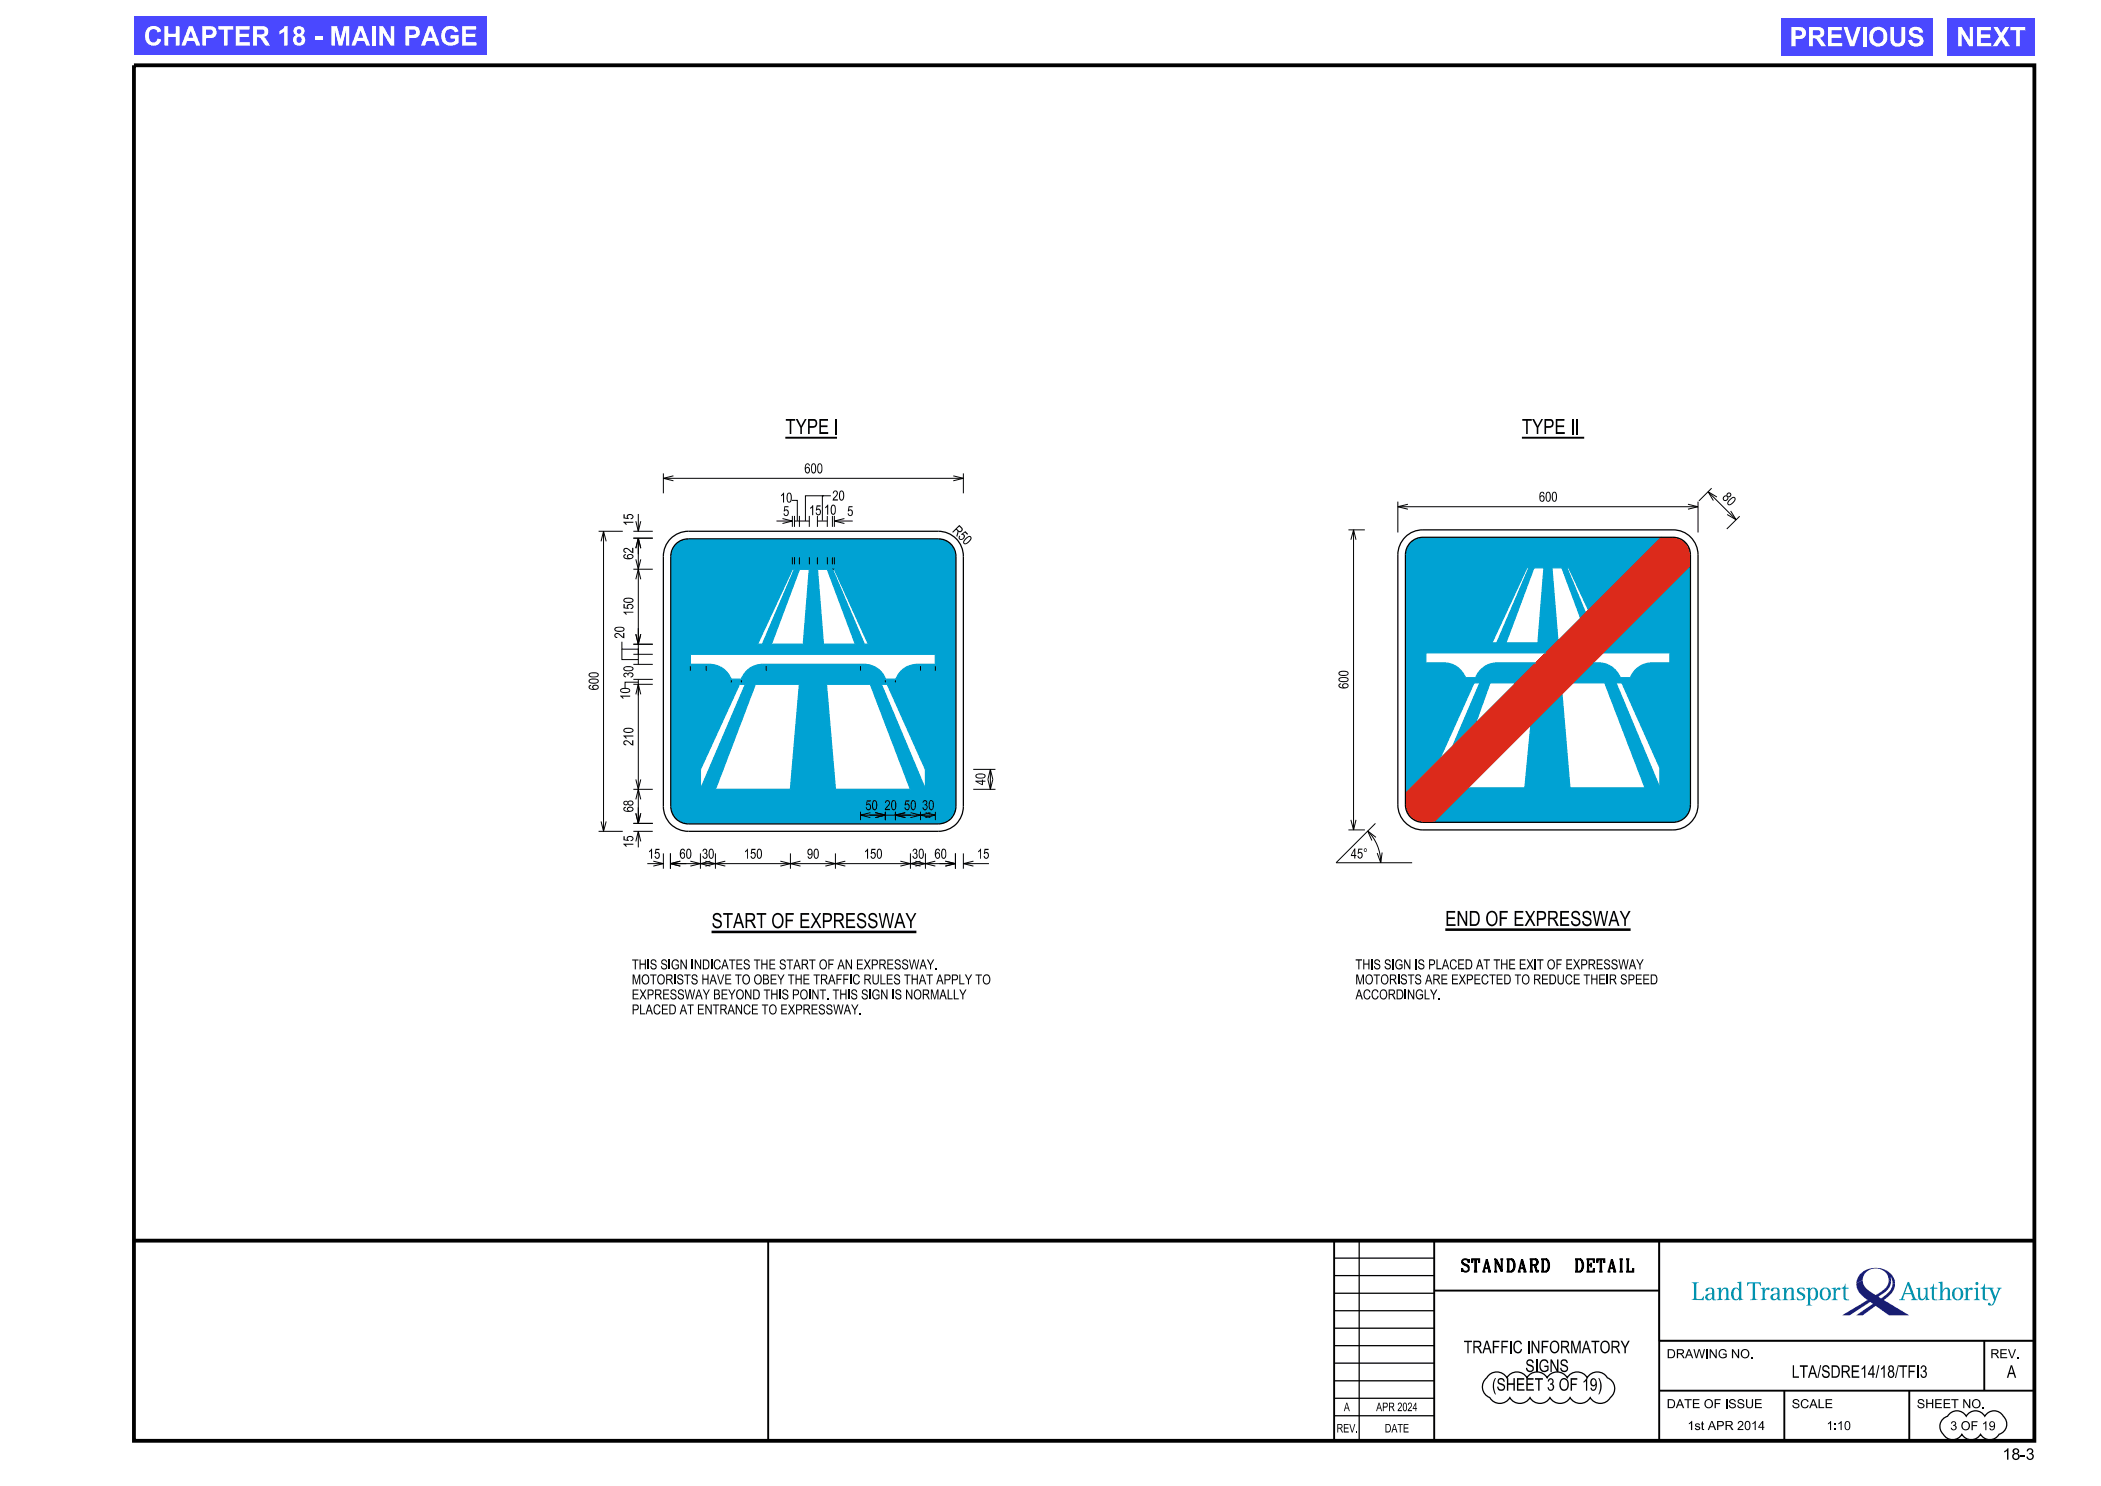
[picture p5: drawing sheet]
<svg xmlns="http://www.w3.org/2000/svg" width="420mm" height="297mm" viewBox="0 0 420 297" stroke-linecap="round" stroke-linejoin="round" font-family="sans-serif">
<defs><g id="words">
<g font-size="3.8" fill="#fff">
<text x="28.7" y="9.1">CHAPTER 18 - MAIN PAGE</text>
<text x="357.8" y="9.3">PREVIOUS</text>
<text x="391.1" y="9.3">NEXT</text>
</g>
<g font-size="3">
<text x="157" y="86.7">TYPE I</text>
<text x="304.2" y="86.7">TYPE II</text>
<text x="142.3" y="185.5">START OF EXPRESSWAY</text>
<text x="288.9" y="185.1">END OF EXPRESSWAY</text>
</g>
<g font-size="2.5">
<text x="292.3" y="254.2">STANDARD</text>
<text x="313.9" y="254.2">DETAIL</text>
<text x="292.6" y="270.5">TRAFFIC INFORMATORY</text>
<text x="304.9" y="274.2">SIGNS</text>
<text x="358.2" y="275.4">LTA/SDRE14/18/TFI3</text>
<text x="401.2" y="275.4">A</text>
<text x="298.2" y="278">(SHEET 3 OF 19)</text>
</g>
<text font-size="2.3" x="400.3" y="291.8">18-3</text>
<g font-size="2">
<text x="160.8" y="94.6">600</text>
<text x="155.9" y="100.4">10</text>
<text x="166.4" y="100">20</text>
<text x="307.6" y="100.3">600</text>
<text x="344.1" y="99.5" transform="rotate(45 344.1 99.5)">80</text>
<text x="156.5" y="103.1">5</text>
<text x="161.7" y="103">15</text>
<text x="164.7" y="102.9">10</text>
<text x="169.4" y="103.1">5</text>
<text x="190.2" y="106.2" transform="rotate(45 190.2 106.2)">R50</text>
<text x="173" y="161.9">50</text>
<text x="176.8" y="161.9">20</text>
<text x="180.7" y="161.9">50</text>
<text x="184.3" y="161.9">30</text>
<text x="129.5" y="171.6">15</text>
<text x="135.8" y="171.6">60</text>
<text x="140.3" y="171.6">30</text>
<text x="148.7" y="171.6">150</text>
<text x="161.3" y="171.6">90</text>
<text x="172.7" y="171.6">150</text>
<text x="182.3" y="171.6">30</text>
<text x="186.8" y="171.6">60</text>
<text x="195.3" y="171.6">15</text>
<text x="270" y="171.6">45°</text>
<text x="126.3" y="196.8">MOTORISTS HAVE TO OBEY THE TRAFFIC RULES THAT APPLY TO</text>
<text x="126.3" y="193.8">THIS SIGN INDICATES THE START OF AN EXPRESSWAY.</text>
<text x="271" y="196.7">MOTORISTS ARE EXPECTED TO REDUCE THEIR SPEED</text>
<text x="271" y="193.7">THIS SIGN IS PLACED AT THE EXIT OF EXPRESSWAY</text>
<text x="126.3" y="202.8">PLACED AT ENTRANCE TO EXPRESSWAY.</text>
<text x="126.3" y="199.8">EXPRESSWAY BEYOND THIS POINT. THIS SIGN IS NORMALLY</text>
<text x="271" y="199.7">ACCORDINGLY.</text>
</g>
<g font-size="1.8">
<text x="333.2" y="271.5">DRAWING NO.</text>
<text x="397.9" y="271.5">REV.</text>
<text x="333.2" y="281.5">DATE OF ISSUE</text>
<text x="358.2" y="281.5">SCALE</text>
<text x="383.2" y="281.5">SHEET NO.</text>
<text x="337.3" y="285.8">1st APR 2014</text>
<text x="365.1" y="285.8">1:10</text>
<text x="389.9" y="285.9">3 OF 19</text>
</g>
<g font-size="1.7">
<text x="267.2" y="286.3">REV.</text>
<text x="268.6" y="282">A</text>
<text x="275.1" y="282">APR 2024</text>
<text x="276.8" y="286.3">DATE</text>
</g>
</g></defs>
<path d="M287.8 151.7l44.3-44.3h2.3a3.5 3.5 0 0 1 3.5 3.5v2.1l-23.5 23.5-27.8 27.9h-2.2a3.5 3.5 0 0 1-3.4-3.5v-2.3z" fill-rule="evenodd" fill="#dc2a1b"/>
<g fill="#00a2d3">
<path d="M135.1 108.7a3.2 3.2 0 0 1 2.5-1h50a3.5 3.5 0 0 1 3.5 3.5v50a3.5 3.5 0 0 1-3.5 3.5h-50a3.5 3.5 0 0 1-3.5-3.5v-50a3.4 3.4 0 0 1 1-2.5zM159.8 113.8l-5.6 15h6.4l1.2-15zM158.4 113.8l-7 15h1l6.4-15zM147.8 136.8l-7.8 17v4l9-21zM151 136.8l-8 21h15l1.8-21zM163.4 113.8l1.2 15h6.4l-5.6-15zM166.4 113.8l6.4 15h.8l-6.8-15zM176.2 136.8l8.8 21v-4l-7.6-17zM165.2 136.8l1.8 21h15l-8-21zM138 130.8v2h3.9a4.6 4.6 0 0 1 4.3 2.9h2a4.5 4.5 0 0 1 4.3-2.9h20.3a4.5 4.5 0 0 1 4.2 2.9h2.1a4.5 4.5 0 0 1 4.3-2.9h3.6v-2z" fill-rule="evenodd"/>
<path d="M282 108.4a3.6 3.6 0 0 1 2.4-1h47.7l-14.5 14.6-4-8.5h-.4l3.8 9.1-1 .9-3.8-10h-2l1.2 14.6-2.4 2.4h-24v2h3.7a4.6 4.6 0 0 1 4.2 3h2.1a4.6 4.6 0 0 1 4.3-3h7.7l-4 4h-5.1l-2.9 8.1-4.6 4.5 5.4-12.6h-1.2l-6.8 15.2-6.8 6.9v-47.7a3.6 3.6 0 0 1 1-2.5zM306.6 113.5l-5.6 15h6.4l1.2-15zM305.2 113.5l-7 15h1l6.4-15z" fill-rule="evenodd"/>
<path d="M286.6 164.4l6.8-6.9h11.4l1.2-12.6 6.2-6.2 1.6 18.8h15.1l-8.1-21h-6.4l4-4a4.9 4.9 0 0 1 5.5 3h2a4.6 4.6 0 0 1 4.3-3h3.6v-2h-13.4l17.5-17.5v47.9a3.5 3.5 0 0 1-3.5 3.5zM323 136.5l8.8 21v-4l-7.6-17z" fill-rule="evenodd"/>
</g>
<path d="M26.8 13h379.9v275h-379.9zM26.8 248h379.9" fill="none" stroke="#000" stroke-width=".76" stroke-linecap="butt"/>
<path d="M153.6 248v40M266.7 248v40M286.7 257.9h45M286.7 248v40M331.7 248v40M331.7 268h75M331.7 278h75M356.7 278v10M381.7 278v10M396.7 268v10" fill="none" stroke="#000" stroke-width=".38"/>
<path d="M266.7 258.5h20M266.7 254.9h20M266.7 251.5h20M271.7 248v40M331.7 248h75v20h-75zM266.7 279.5h20M266.7 276h20M266.7 272.4h20M266.7 269h20M266.7 265.5h20M266.7 262h20M266.7 283h20" fill="none" stroke="#000" stroke-width=".25"/>
<g fill="#008c95">
<path d="M338.2 256.3h1.4l-.4 .2-.1 .2v2.9h1l.4-.5h.1v.8l-2.4-.1 .4-.3v-2.8z" fill-rule="evenodd"/>
<path d="M341.1 257.6l-.1 .1a.28 .28 0 0 0 .2 .4 .28 .28 0 0 0 .3-.4l.1-.2h.4l.2 .2 .1 .8h-.6a.71 .71 0 0 0-.8 .6 .71 .71 0 0 0 .5 .8 .71 .71 0 0 0 .9-.4l.1 .3 .3 .1a.16 .16 0 0 0 .2 .1 .16 .16 0 0 0 .1-.3l-.3-.1v-1.7l-.2-.4-.3-.2h-.7zM341.5 258.9l.8-.2v.4l-.3 .5-.2 .1-.3-.1-.2-.6z" fill-rule="evenodd"/>
<path d="M343.2 257.5l.8-.2v.8l.2-.4 .5-.4 .6 .1 .2 .5v1.6l.4 .3-1.2 .1 .4-.4v-1.6l-.2-.3h-.3l-.3 .3-.3 .6v1l.4 .3-1.2 .1 .4-.4v-1.8z" fill-rule="evenodd"/>
<path d="M347.3 256.3l.8-.2v3.3l.4 .3-.8 .2v-.4l-.2 .2-.4 .2a1.33 1.33 0 0 1-.8-2.2l.5-.4h.4l.5 .4v-1.1zM346.9 257.6l-.4 .8 .2 1.1a.61 .61 0 0 0 .8 0 .61 .61 0 0 0 .2-.7l-.2-1-.3-.3z" fill-rule="evenodd"/>
<path d="M349.3 256.3h2.7v.7h-.1l-.1-.3-.3-.2h-.7v2.9l.2 .3 .4 .1-1.6 .1 .4-.2 .2-.3v-2.9h-.7l-.3 .5h-.1z" fill-rule="evenodd"/>
<path d="M352 257.5l.8-.2v.6l.3-.5 .5-.1 .2 .4-.4 .1a.5 .5 0 0 0-.5 .1 .5 .5 0 0 0-.1 .6v1.1l.4 .2-1.2 .1 .4-.3v-1.9z" fill-rule="evenodd"/>
<path d="M354.1 257.6l.5-.3h.6l.4 .3 .1 2 .3 .1a.16 .16 0 0 1 0 .3 .16 .16 0 0 1-.3-.1h-.2l-.2-.4-.3 .3-.6 .1-.5-.4a.96 .96 0 0 1 1.2-1h.2v-.7l-.1-.2-.6-.1-.2 .6-.4-.1zM354.5 258.9l-.1 .2 .1 .4 .2 .2 .3-.1 .3-.4v-.5z" fill-rule="evenodd"/>
<path d="M356.3 257.5l.8-.2v.8l.4-.6 .9-.1 .2 .4v1.7l.4 .3-1.2 .1 .3-.4v-1.7v-.1l-.4-.1-.5 .5-.1 .4v1l.4 .4h-1.2l.4-.3v-1.9z" fill-rule="evenodd"/>
<path d="M359.4 257.5l.4-.2 .9 .1 .1 .6-.5-.5h-.4l-.3 .3 .2 .4 1 .6 .1 .5-.3 .4-.4 .2-1-.1v-.6l.6 .5h.4l.3-.3-.3-.5-.9-.6-.1-.5z" fill-rule="evenodd"/>
<path d="M361 257.5l.4 .2v3l-.4 .2h1.3l-.5-.3v-1.1l.5 .4h.4l.5-.3 .2-.6-.1-1.1a.82 .82 0 0 0-.7-.6 .82 .82 0 0 0-.8 .4v-.4zM362.1 257.7l.4-.2 .4 .3 .1 1.1-.2 .5a.53 .53 0 0 1-.7 .2 .53 .53 0 0 1-.2-.7v-.7z" fill-rule="evenodd"/>
<path d="M364.1 257.7l.5-.4 .7 .1 .5 .5 .2 .7h-.5l-.1-.7-.4-.4-.4 .1-.2 .2-.2 .8h-.4l.1-.6z" fill-rule="evenodd"/>
<path d="M363.8 258.6h.4l.1 .7 .4 .4h.4l.3-.3 .1-.8h.5v.2l-.4 .8-.4 .3h-.5l-.7-.4z" fill-rule="evenodd"/>
<path d="M366.1 257.5l.9-.2v.6l.3-.5 .5-.1 .1 .4-.3 .1a.5 .5 0 0 0-.5 .1 .5 .5 0 0 0-.1 .6v1l.4 .4h-1.3l.4-.2 .1-.3v-1.5z" fill-rule="evenodd"/>
<path d="M368.8 256.6h.1v.8h.6v.2h-.6l.1 1.9 .2 .2h.4v.2h-.7l-.4-.3v-2h-.3v-.2l.5-.3z" fill-rule="evenodd"/>
<path d="M381.4 256.2l-1.2 3.1-.6 .6h1.2l-.1-.2a.24 .24 0 0 1-.3-.1 .24 .24 0 0 1 .1-.3l.2-.6h1.4l.2 .7a.22 .22 0 0 1 0 .3 .22 .22 0 0 1-.2 0l-.1 .2h1.4l-.6-.5-1.2-3.2zM381.4 256.8l.6 1.6h-1.2z" fill-rule="evenodd"/>
<path d="M383 257.5l.9-.2v2l.2 .3h.3l.4-.3 .2-.6-.1-1-.4-.2 .8-.2v2.1l.5 .3-.8 .2-.1-.6-.4 .5h-.8l-.3-.6v-1.5z" fill-rule="evenodd"/>
<path d="M386.5 256.6h.1v.8h.7v.2h-.7v1.9l.3 .2h.4v.2h-.7a.54 .54 0 0 1-.4-.8v-1.5h-.4v-.2l.5-.2z" fill-rule="evenodd"/>
<path d="M387.5 256.3l.8-.2v2l.2-.5 .4-.3 .7 .2 .2 .4v1.6l.4 .4h-1.3l.5-.4v-1.6l-.3-.3-.4 .1-.4 .8v1l.4 .3-1.2 .1 .4-.4v-2.9z" fill-rule="evenodd"/>
<path d="M390.2 258.6h.5l.1 .8a.62 .62 0 0 0 .8 .3 .62 .62 0 0 0 .4-.8v-.3h.5l-.1 .5-.3 .5-.4 .3h-.6l-.6-.3-.2-.4z" fill-rule="evenodd"/>
<path d="M390.5 257.7l.6-.4 .7 .1 .5 .4 .2 .8h-.5l-.2-.8a.64 .64 0 0 0-.8-.2 .64 .64 0 0 0-.3 .8v.2h-.5l.1-.6z" fill-rule="evenodd"/>
<path d="M392.6 257.5l.8-.2v.6l.3-.5 .5-.1 .2 .4-.4 .1a.5 .5 0 0 0-.5 .1 .5 .5 0 0 0-.1 .6v1l.4 .4h-1.2l.4-.3v-1.9z" fill-rule="evenodd"/>
<path d="M394.6 257.5l.8-.2v2.3l.4 .3h-1.2l.4-.4v-1.7z" fill-rule="evenodd"/>
<path d="M396.6 256.6h.2v.8h1.2v.2h-1.2v1.8l.1 .3h.5v.2h-.7l-.4-.4v-1.9h-.4v-.2l.5-.2z" fill-rule="evenodd"/>
<path d="M397.4 257.4h1.2v.1a.25 .25 0 0 0-.3 .1 .25 .25 0 0 0 .1 .3l.5 1.3 .5-1.3a.24 .24 0 0 0 .1-.3 .24 .24 0 0 0-.3-.1v-.1h1l-.5 .4-1.2 2.9-.3 .2h-.5l-.3-.2 .1-.3 .4 .2a.25 .25 0 0 0 .3 .2 .25 .25 0 0 0 .2-.3l.2-.6-.8-2.2-.4-.1z" fill-rule="evenodd"/>
<circle cx="395.2" cy="256.5" r=".3"/>
</g>
<g fill="#171c8f">
<path d="M371.1 256.5l1.3-.6a3.5 3.5 0 0 0 2.2 2.7l.4 .3 .7-.5a3.1 3.1 0 0 0 1.9-2.5l.4 .2a3.7 3.7 0 0 1-2.2 2.9l-.3 .2 .5 .3 1-.7a3 3 0 0 0 1.3-2.2l.5-.1a4.1 4.1 0 0 1-2.2 3.4l5 3h-4l-2.6-1.9-2.6 1.9h-1.3l3.3-2.3-.5-.4-4.2 2.7h-1.4l5-3.1-.4-.3a3.7 3.7 0 0 1-1.8-3z" fill-rule="evenodd"/>
<path d="M371.9 254.6a4.2 4.2 0 0 1 6.8 1.2l.1 .7-.5 .1-.1-.8-.3-.6 .1 .9-.4-.2a2.63 2.63 0 0 0-2.6-2.4 2.63 2.63 0 0 0-2.6 2.4l-1.3 .6 .2-1z" fill-rule="evenodd"/>
</g>
<path d="M297.5 275a2.32 2.32 0 0 1 3.7 .4 2.32 2.32 0 0 1 4.1 0 2.32 2.32 0 0 1 4 0 2.32 2.32 0 0 1 4 0 2.29 2.29 0 0 1 4 0 2.32 2.32 0 0 1 4 0 2.3 2.3 0 0 1 .6 3.9 2.32 2.32 0 0 1-4 0 2.32 2.32 0 0 1-4 0 2.32 2.32 0 0 1-4.1 0 2.29 2.29 0 0 1-3.9 0 2.32 2.32 0 0 1-4.1 0 2.32 2.32 0 0 1-4 0 2.3 2.3 0 0 1-.6-3.9zM388.5 283.5a2.59 2.59 0 0 0 1.4-1.1 2.14 2.14 0 0 1 3.2 .7 2.12 2.12 0 0 1 3.7 0 2.12 2.12 0 0 1 3.7 0 2.12 2.12 0 0 1-.9 3.6 2.12 2.12 0 0 1-3.7 0 2.15 2.15 0 0 1-3.7 0 2.12 2.12 0 0 1-3.7 0 2.11 2.11 0 0 1 0-3.2z" fill="none" stroke="#000" stroke-width=".25"/>
<g fill="#4a48ff">
<path d="M26.8 3.3h70.4v7.7h-70.4z"/>
<path d="M356 3.6h30.3v7.4h-30.3z"/>
<path d="M389.3 3.6h17.4v7.4h-17.4z"/>
</g>
<g fill="none" stroke="#00a2d3" stroke-width=".25">
<path d="M158.4 113.8h.4l-6.4 15h-1zM159.8 113.8h2l-1.2 15h-6.4zM163.4 113.8h2l5.6 15h-6.4zM166.4 113.8l6.4 15h.8l-6.8-15M305.2 113.5h.4l-6.4 15h-1zM306.6 113.5h2l-1.2 15h-6.4zM138 130.8h49v2h-3.6a4.5 4.5 0 0 0-4.3 2.9h-2.1a4.5 4.5 0 0 0-4.2-2.9h-20.3a4.5 4.5 0 0 0-4.3 2.9h-2a4.6 4.6 0 0 0-4.3-2.9h-3.9zM147.8 136.8h1.2l-9 21v-4zM151 136.8h8.8l-1.8 21h-15zM165.2 136.8h8.8l8 21h-15zM176.2 136.8h1.2l7.6 17v4zM303 136.5h-5.1l-2.9 8.1"/>
<path d="M309 130.5h-24v2h3.7a4.6 4.6 0 0 1 4.2 3h2.1a4.6 4.6 0 0 1 4.3-3h7.7M314.4 136.5h6.4l8.1 21h-15.1l-1.6-18.8M316 123.5l-3.8-10h-2l1.2 14.6M317.6 122l-4-8.5h-.4l3.8 9.1M320.4 130.5h13.4v2h-3.6a4.6 4.6 0 0 0-4.3 3h-2a4.9 4.9 0 0 0-5.5-3M323 136.5h1.2l7.6 17v4zM290.4 149.1l5.4-12.6h-1.2l-6.8 15.2M306 144.9l-1.2 12.6h-11.4"/>
</g>
<path d="M134.1 107.7l.8-.7 1.1-.5 1.6-.3h50a5 5 0 0 1 5 5v50a4.9 4.9 0 0 1-5 5h-50a4.9 4.9 0 0 1-5-5v-50l.3-1.7 .5-1zM135.1 108.7l1.2-.7 1.3-.3h50a3.5 3.5 0 0 1 3.5 3.5v50a3.5 3.5 0 0 1-3.5 3.5h-50a3.5 3.5 0 0 1-3.5-3.5v-50l.3-1.4zM166.4 113.8h.4M280.9 107.3l1.4-.9 1-.4 1.1-.1h50a5 5 0 0 1 5 5v50a5.1 5.1 0 0 1-5 5h-50a5.1 5.1 0 0 1-5-5v-50l.2-1.1 .3-1.1zM282 108.4l1.1-.8 1.3-.2h50a3.5 3.5 0 0 1 3.5 3.5v50a3.5 3.5 0 0 1-3.5 3.5h-50a3.5 3.5 0 0 1-3.4-3.5v-50l.2-1.4z" fill="none" stroke="#000" stroke-width=".25"/>
<g fill="none" stroke="#000" stroke-width=".2">
<path d="M132.6 94.6v4M132.6 95.6h60M134.6 95.1l-2 .5 2 .5M164.7 99.1h-3.7v5M166.1 99.1h-1.7v5M190.6 95.1l2 .5-2 .5M192.6 94.6v4M341.5 98.3l5.6 5.6M342.2 97.6l-2.6 2.5M343.2 99.3l-1.7-1 1 1.7M119.7 106.2h4.8M120.2 108.2l.5-2 .5 2"/>
<path d="M120.6 106.2v60M126.6 107.6h3.9M126.6 106.2h3.9M126.6 113.8h3.9M127.1 109.6l.5-2 .5 2M127.1 115.8l.5-2 .5 2M127.1 104.2l.5 2 .5-2M127.1 111.8l.5 2 .5-2M127.6 102.7v3.5M127.6 107.6v25.2M155.2 104.1h3.2M156.4 103.6l2 .5-2 .5"/>
<path d="M158.3 100h1.1v4.1M158.4 103.1v2.2M158.4 111.4v1.4M158.8 103.1v2.2M158.8 111.4v1.4M158.8 104.1h3M159.8 103.1v2.2M159.8 111.4v1.4M161.8 103.1v2.2M161.8 111.4v1.4M163.4 103.1v2.2M163.4 111.4v1.4"/>
<path d="M163.4 104.1h2M165.4 103.1v2.2M165.4 111.4v1.4M166.4 103.1v2.2M166.4 111.4v1.4M166.8 103.1v2.2M166.8 111.4v1.4M166.8 104.1l2 .5M166.8 104.1h3.7M168.8 103.6l-2 .5M269.6 105.9h3.2M270.1 107.9l.5-2 .5 2"/>
<path d="M270.6 105.9v60M279.4 100.3v6.1M279.4 101.3h60M281.4 100.8l-2 .5 2 .5M337.4 100.8l2 .5-2 .5M339.4 100.3v6.1M346 102.1l1.1 1.8-1.8-1.1M347.8 103.2l-2.6 2.5M124.3 128.3v1.4h3.3M124.3 129.7v2.1h3.3M126.6 128.8h3.9M126.6 130.8h3.9"/>
<path d="M126.6 132.8h3.9M126.6 135.8h3.9M126.6 136.8h3.9M127.1 138.8l.5-2 .5 2M127.1 126.7l.5 2.1 .5-2.1M127.6 135.8v28.8M127.6 136.3h-2.6v1.4M138 133.1v1M141.2 133.1v1M146.2 136v.4M148.2 136v.4M153.2 133.1v1"/>
<path d="M172 133.1v1M177 136v.4M179 136v.4M184 133.1v1M187 133.1v1M126.6 157.8h3.9M127.1 159.8l.5-2 .5 2M127.1 155.8l.5 2 .5-2M194.6 157.8h4.4M194.6 153.8h4.4M198 153.8l.5 2-.5 2-.5-2zM198 153.8v4"/>
<path d="M119.7 166.2h4.8M120.2 164.2l.4 2 .6-2M126.6 166.2h3.9M126.6 164.6h3.9M127.1 168.2l.5-2 .5 2M127.1 162.6l.5 2 .5-2M127.6 166.2v3.2M129.4 172.6h3.2M130.6 172.1l2 .5-2 .5M132.6 170.6v3M134 172.6h57M134 170.6v3"/>
<path d="M136 172.1l-2 .5 2 .5M138 172.1l2 .5-2 .5M140 170.6v3M141 172.1l2 .5-2 .5M142 172.1l-2 .5 2 .5M143 170.6v3M145 172.1l-2 .5 2 .5M156 172.1l2 .5-2 .5M158 170.6v3M160 172.1l-2 .5 2 .5M165 172.1l2 .5-2 .5M167 170.6v3"/>
<path d="M169 172.1l-2 .5 2 .5M172 162.9h15M172 162.2v1.7M174 162.4l-2 .5 2 .5M175 162.4l2 .5-2 .5M177 162.2v1.7M179 162.2v1.7M180 172.1l2 .5-2 .5M181 162.4l-2 .5 2 .5M182 162.4l2 .5-2 .5M182 170.6v3M183 172.1l2 .5-2 .5"/>
<path d="M184 172.1l-2 .5 2 .5M184 162.2v1.7M185 162.4l2 .5-2 .5M185 170.6v3M186 162.4l-2 .5 2 .5M187 172.1l-2 .5 2 .5M187 162.2v1.7M189 172.1l2 .5-2 .5M191 170.6v3M192.6 172.6h5.1M192.6 170.6v3M194.6 172.1l-2 .5 2 .5"/>
<path d="M269.6 165.9h3.2M270.1 163.9l.5 2 .5-2M273.4 166.1a8.9 8.9 0 0 1 2.6 6.3M275 164.6l-7.9 7.8h15.2M275.1 167.4l-1.7-1.3 .8 1.9M276.3 170.4l-.3 2-.7-1.9"/>
</g>
<path d="M332.1 107.4l-51.1 51.2M337.9 113l-51.3 51.4" fill="none" stroke="#dc2a1b" stroke-width=".25"/>
<path d="M142.2 186.3h41M288.9 185.8h37.1" fill="none" stroke="#000" stroke-width=".51"/>
<path d="M157 87.5h10.3M304.2 87.5h12.5" fill="none" stroke="#000" stroke-width=".38"/>
<g fill="#000">
<path d="M124.7 110.9l-.1 .3a1.1 1.1 0 0 0 1.6 .5 .54 .54 0 0 0 .4-.7 .54 .54 0 0 0-.8-.3 .43 .43 0 0 0-.5 .4 .43 .43 0 0 0 .3 .5 .46 .46 0 0 1-.6-.1 .46 .46 0 0 1-.1-.5l.2-.1v-.2zM125.5 111.1a.42 .42 0 0 1 .6-.2 .42 .42 0 0 1 .2 .6 .45 .45 0 0 1-.5 0 .45 .45 0 0 1-.3-.4z" fill-rule="evenodd"/>
<path d="M124.6 102.8h.3v.6l.5 .1a.62 .62 0 0 1 .3-.8 .62 .62 0 0 1 .8 .3l.1 .5-.5 .3-.1-.2 .3-.1a.4 .4 0 0 0-.4-.6 .4 .4 0 0 0-.2 .7v.1l-1.1-.1z" fill-rule="evenodd"/>
<path d="M124.7 109.6a1.46 1.46 0 0 1 1.7 .7v-.8h.2v1.1l-.4-.2a1.19 1.19 0 0 0-1.3-.6l-.1 .3 .4 .2v.2l-.6-.3z" fill-rule="evenodd"/>
<path d="M124.6 104.3h2v.2h-1.6l.3 .4h-.2z" fill-rule="evenodd"/>
<path d="M117.8 137l-.1 .3a1.28 1.28 0 0 0 2 .2 .63 .63 0 0 0-.7-.7 .63 .63 0 0 0-.6 .7l.2 .2a.47 .47 0 0 1-.5 0 .47 .47 0 0 1-.1-.5l.2-.1-.1-.2zM118.7 137.1a.43 .43 0 0 1 .5-.1 .43 .43 0 0 1 .3 .5 .42 .42 0 0 1-.6 .2 .42 .42 0 0 1-.2-.6z" fill-rule="evenodd"/>
<path d="M117.7 135.9a.59 .59 0 0 0 .7 .8l.6-.1a.52 .52 0 0 0 .7-.4 .52 .52 0 0 0-.6-.6h-.8zM117.9 136a1.74 1.74 0 0 1 1.6 0v.1a1.2 1.2 0 0 1-1.6 0z" fill-rule="evenodd"/>
<path d="M117.8 134.6a.53 .53 0 0 0 0 .7 .53 .53 0 0 0 .6 .1h.6a.54 .54 0 0 0 .7-.6 .54 .54 0 0 0-.8-.4zM117.9 134.8a1.74 1.74 0 0 1 1.6 0v.1a1.2 1.2 0 0 1-1.6 0z" fill-rule="evenodd"/>
<path d="M122.9 125.5a.49 .49 0 0 0 0 .5 .49 .49 0 0 0 .5 .3 1.03 1.03 0 0 0 1.4-.5 1.21 1.21 0 0 0-1.4-.5zM123.1 125.7a1.31 1.31 0 0 1 1.5 .1v.1a1.41 1.41 0 0 1-1.6-.1z" fill-rule="evenodd"/>
<path d="M123 126.6a1.39 1.39 0 0 1 1.6 .7v-.8h.2v1.1l-.4-.2a1.3 1.3 0 0 0-1.3-.6l-.1 .3 .4 .2v.2l-.5-.1a.51 .51 0 0 1 .1-.8z" fill-rule="evenodd"/>
<path d="M124.1 137.7a.55 .55 0 0 0 0 .7 .55 .55 0 0 0 .7 .1h.5a.54 .54 0 0 0 .7-.6 .54 .54 0 0 0-.8-.4h-.7zM124.2 137.9a1.43 1.43 0 0 1 1.6 .1 1.24 1.24 0 0 1-1.7 0z" fill-rule="evenodd"/>
<path d="M124.7 133.3a.53 .53 0 0 0 0 .7 .53 .53 0 0 0 .7 .2l.8-.1a.48 .48 0 0 0 .4-.6 .48 .48 0 0 0-.6-.3l-.7-.1zM124.8 133.5a1.77 1.77 0 0 1 1.6 0v.2a1.2 1.2 0 0 1-1.6 0z" fill-rule="evenodd"/>
<path d="M124.7 119.7a.48 .48 0 0 0 0 .5 .48 .48 0 0 0 .5 .3 1.04 1.04 0 0 0 1.4-.5 1.4 1.4 0 0 0-1.9-.3zM124.8 119.9a1.34 1.34 0 0 1 1.6 .1 1.2 1.2 0 0 1-1.6 0z" fill-rule="evenodd"/>
<path d="M124 139h2v.2h-1.6l.3 .4h-.2z" fill-rule="evenodd"/>
<path d="M124.7 134.6l.4-.2 .4 .3a.56 .56 0 0 1 1-.2 .56 .56 0 0 1-.4 .9l-.1-.2 .3-.1a.36 .36 0 0 0-.3-.5 .36 .36 0 0 0-.3 .4h-.3a.31 .31 0 0 0-.3-.3 .31 .31 0 0 0-.2 .4l.3 .1-.1 .2a.48 .48 0 0 1-.5-.3 .48 .48 0 0 1 .1-.5z" fill-rule="evenodd"/>
<path d="M124.6 120.8h.3v.6l.5 .1a.62 .62 0 0 1 .3-.8 .62 .62 0 0 1 .8 .2l.1 .5-.5 .3-.1-.2 .3-.1a.4 .4 0 0 0-.4-.5 .4 .4 0 0 0-.2 .6v.2l-1.1-.1z" fill-rule="evenodd"/>
<path d="M124.6 122.3h2v.1h-1.6l.3 .4h-.2z" fill-rule="evenodd"/>
<path d="M267.8 136.7a.55 .55 0 0 0-.2 .6 .55 .55 0 0 0 .7 .3h.3a.62 .62 0 0 0 .8-.1 .62 .62 0 0 0 0-.8 .59 .59 0 0 0-.8-.1 .59 .59 0 0 0-.2 .7l.1 .1a.47 .47 0 0 1-.5-.1 .47 .47 0 0 1-.1-.5h.2v-.2zM268.6 136.8a.43 .43 0 0 1 .5-.1 .43 .43 0 0 1 .2 .5 .42 .42 0 0 1-.5 .2 .42 .42 0 0 1-.2-.6z" fill-rule="evenodd"/>
<path d="M267.7 135.5a.49 .49 0 0 0-.1 .6 .49 .49 0 0 0 .6 .2 1.02 1.02 0 0 0 1.4-.5 1.21 1.21 0 0 0-1.5-.4zM267.8 135.7a1.37 1.37 0 0 1 1.6 .1 1.27 1.27 0 0 1-1.6 .2z" fill-rule="evenodd"/>
<path d="M267.7 134.3a.49 .49 0 0 0-.1 .5 .49 .49 0 0 0 .6 .3 .93 .93 0 0 0 1.4-.7 1.66 1.66 0 0 0-1.9-.1zM267.8 134.5a1.4 1.4 0 0 1 1.6 .1 1.24 1.24 0 0 1-1.6 0z" fill-rule="evenodd"/>
<path d="M124.7 145.7a.48 .48 0 0 0 0 .5 .48 .48 0 0 0 .5 .3 1.09 1.09 0 0 0 1.4-.5 1.4 1.4 0 0 0-1.9-.3zM124.8 145.9a1.37 1.37 0 0 1 1.6 .1 1.2 1.2 0 0 1-1.6 0z" fill-rule="evenodd"/>
<path d="M124.7 148.1a1.46 1.46 0 0 1 1.7 .6v-.7h.2v1l-.4-.1a1.19 1.19 0 0 0-1.3-.7l-.1 .4 .4 .2v.2l-.6-.3z" fill-rule="evenodd"/>
<path d="M124.6 147h2v.2h-1.6l.3 .4h-.2z" fill-rule="evenodd"/>
<path d="M195.1 154.8a.53 .53 0 0 0 0 .7 .53 .53 0 0 0 .7 .1h.5a.51 .51 0 0 0 .7-.5 .51 .51 0 0 0-.6-.5h-.7zM195.2 155a1.78 1.78 0 0 1 1.6 0v.1a1.2 1.2 0 0 1-1.6 0z" fill-rule="evenodd"/>
<path d="M195 156v.2l1.3 .7h.2v-.7h.5v-.2h-.5v-.2h-.2v.2zM195.4 156.2h.9v.5z" fill-rule="evenodd"/>
<path d="M124.7 161.4l-.1 .3a1.16 1.16 0 0 0 1.6 .5 .55 .55 0 0 0 .4-.7 .55 .55 0 0 0-.8-.3 .45 .45 0 0 0-.5 .4 .45 .45 0 0 0 .3 .5 .52 .52 0 0 1-.8-.5l.3-.2v-.1zM125.5 161.6a.44 .44 0 0 1 .6-.2 .44 .44 0 0 1 .3 .5 .45 .45 0 0 1-.5 .1 .45 .45 0 0 1-.4-.4z" fill-rule="evenodd"/>
<path d="M124.7 160.2a.48 .48 0 0 0 .1 .7 .48 .48 0 0 0 .7-.2 .59 .59 0 0 0 .9 .3 .59 .59 0 0 0 0-1 .59 .59 0 0 0-.9 .3l-.2-.2zM124.8 160.5a.3 .3 0 0 1 .6 0 .3 .3 0 0 1-.6 0zM125.7 160.3a.38 .38 0 0 1 .6-.1 .38 .38 0 0 1 0 .5 .38 .38 0 0 1-.5 .1 .38 .38 0 0 1-.1-.5z" fill-rule="evenodd"/>
<path d="M124.6 167.1h.3v.7h.5a.62 .62 0 0 1 .3-.7 .62 .62 0 0 1 .8 .2l.1 .5-.5 .3-.1-.2 .3-.1a.4 .4 0 0 0-.4-.6 .4 .4 0 0 0-.2 .7v.2l-1.1-.2z" fill-rule="evenodd"/>
<path d="M124.6 168.6h2v.2h-1.6l.3 .4h-.2z" fill-rule="evenodd"/>
<path d="M340.7 280.6a.9 .9 0 0 0 1.8 0 .9 .9 0 0 0-1.8 0zM341.1 280a.67 .67 0 0 1 1.1 .5 .67 .67 0 0 1-1.1 .6l-.1-.5z" fill-rule="evenodd"/>
<path d="M345.8 279.8a.71 .71 0 0 1 1.2 .4h-.3a.39 .39 0 0 0-.4-.4 .39 .39 0 0 0-.3 .5 .95 .95 0 0 1 1 .8 .77 .77 0 0 1-.8 .4 .77 .77 0 0 1-.6-.6l.2-.1a.46 .46 0 0 0 .5 .5 .46 .46 0 0 0 .4-.5l-.1-.1a.77 .77 0 0 1-.9-.7z" fill-rule="evenodd"/>
<path d="M347.4 279.9a.69 .69 0 0 1 .7-.3 .69 .69 0 0 1 .6 .6h-.3a.41 .41 0 0 0-.4-.4 .41 .41 0 0 0-.4 .5 .95 .95 0 0 1 1.1 .8 .75 .75 0 0 1-.8 .4 .75 .75 0 0 1-.6-.6l.2-.1a.48 .48 0 0 0 .5 .5 .48 .48 0 0 0 .4-.5l-.1-.1a.67 .67 0 0 1-.7-.2 .67 .67 0 0 1-.2-.6z" fill-rule="evenodd"/>
<path d="M358.5 279.8a.71 .71 0 0 1 1.2 .4h-.3a.39 .39 0 0 0-.4-.4 .39 .39 0 0 0-.3 .5 .95 .95 0 0 1 1 .8 .77 .77 0 0 1-.8 .4 .77 .77 0 0 1-.6-.6l.2-.1a.46 .46 0 0 0 .5 .5 .46 .46 0 0 0 .4-.5l-.1-.1a.77 .77 0 0 1-.9-.7z" fill-rule="evenodd"/>
<path d="M360.3 279.8a.78 .78 0 0 1 1.3 .3l-.3 .1a.61 .61 0 0 0-.8-.3 .61 .61 0 0 0-.3 .9 .56 .56 0 0 0 .6 .5 .56 .56 0 0 0 .6-.5l.2 .1a.86 .86 0 0 1-1.3 .5 .86 .86 0 0 1-.2-1.3z" fill-rule="evenodd"/>
<path d="M383.5 279.8a.69 .69 0 0 1 1.2 .4h-.2a.41 .41 0 0 0-.5-.4 .41 .41 0 0 0-.4 .5 .95 .95 0 0 1 1.1 .8 .75 .75 0 0 1-.8 .4 .75 .75 0 0 1-.6-.6l.2-.1a.48 .48 0 0 0 .5 .5 .48 .48 0 0 0 .5-.5l-.2-.1a.67 .67 0 0 1-.7-.2 .67 .67 0 0 1-.2-.6z" fill-rule="evenodd"/>
<path d="M394.2 280.6a.9 .9 0 0 0 1.8 0 .9 .9 0 0 0-1.8 0zM394.6 280a.67 .67 0 0 1 1.1 .5 .67 .67 0 0 1-1.1 .6l-.2-.5z" fill-rule="evenodd"/>
</g>
<use href="#words"/>
</svg>
